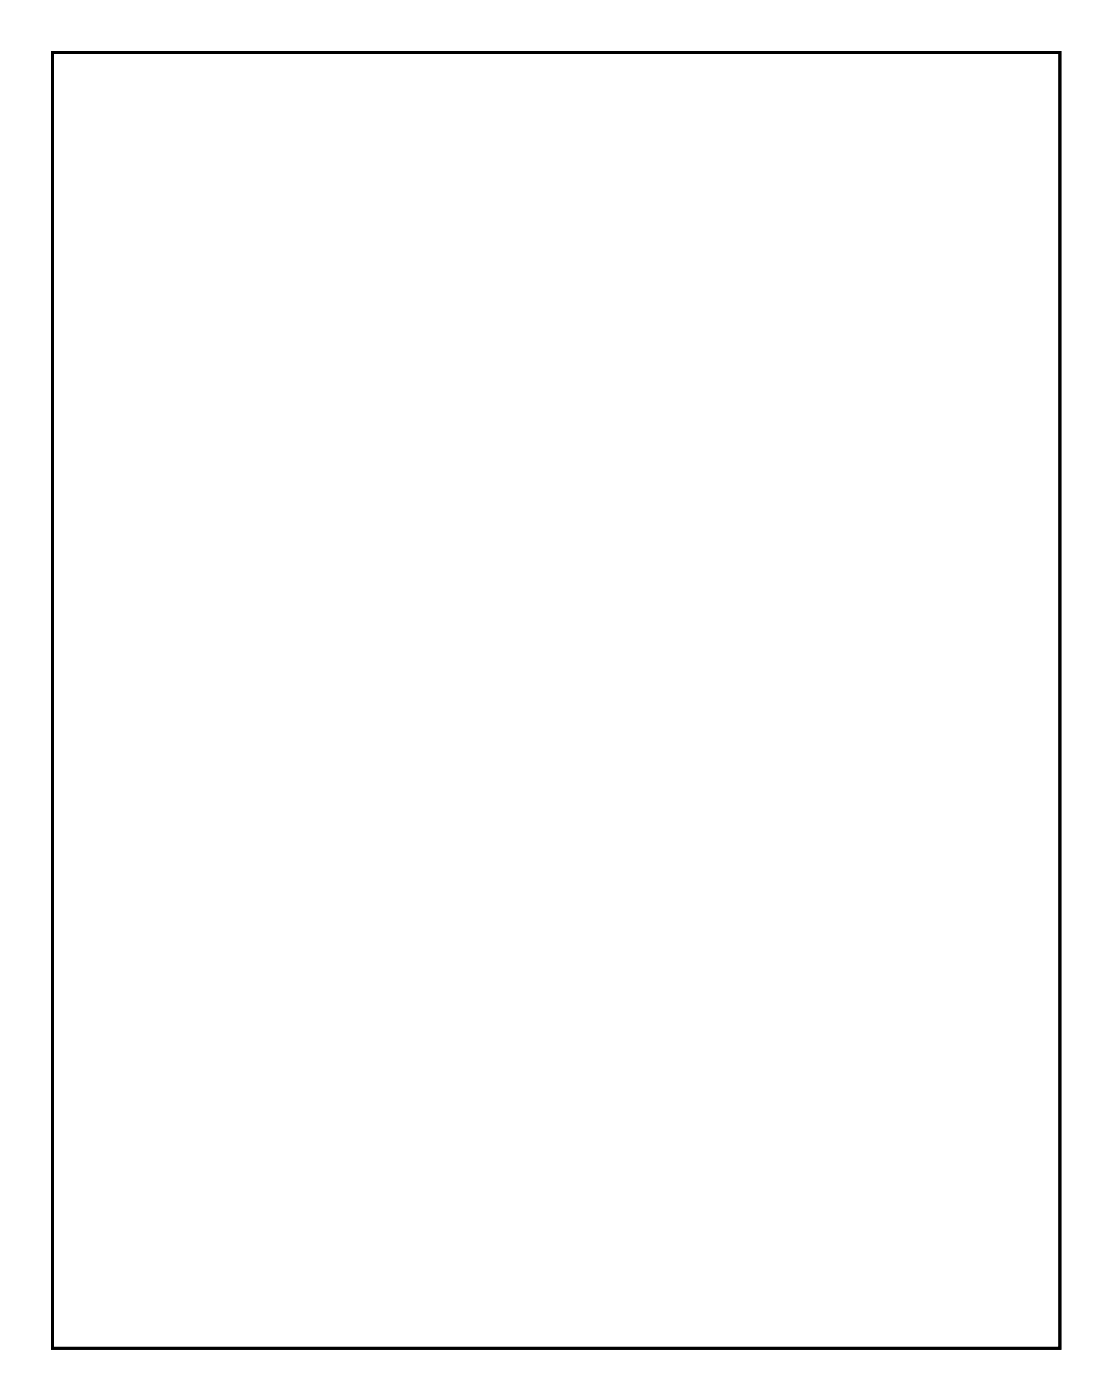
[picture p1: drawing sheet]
<svg xmlns="http://www.w3.org/2000/svg" width="77mm" height="97mm" viewBox="0 0 77 97" stroke-linecap="round" stroke-linejoin="round" font-family="sans-serif">
<path d="M3.6 3.6h69.8v89.8h-69.8z" fill="none" stroke="#000" stroke-width=".2"/>
<path d="M3.6 3.6h69.8v89.8h-69.8zM3.6 3.6v89.8h69.8v-89.8z" fill="#000"/>
<circle cx="22.1" cy="47.2" r=".67" fill="#fff"/>
<circle cx="22.1" cy="47.2" r=".67" fill="none" stroke="#fff" stroke-width=".69" stroke-linecap="butt"/>
<path d="M21.5 46.5h1.3v1.4h-1.3z" fill="#fff"/>
<path d="M21.5 46.5h1.3v1.4h-1.3z" fill="none" stroke="#fff" stroke-width=".69" stroke-linecap="butt"/>
<circle cx="22.1" cy="49.7" r=".67" fill="#fff"/>
<circle cx="22.1" cy="49.7" r=".67" fill="none" stroke="#fff" stroke-width=".69" stroke-linecap="butt"/>
<circle cx="22.1" cy="52.3" r=".67" fill="#fff"/>
<circle cx="22.1" cy="52.3" r=".67" fill="none" stroke="#fff" stroke-width=".69" stroke-linecap="butt"/>
<circle cx="22.1" cy="54.8" r=".67" fill="#fff"/>
<circle cx="22.1" cy="54.8" r=".67" fill="none" stroke="#fff" stroke-width=".69" stroke-linecap="butt"/>
<circle cx="22.1" cy="57.4" r=".67" fill="#fff"/>
<circle cx="22.1" cy="57.4" r=".67" fill="none" stroke="#fff" stroke-width=".69" stroke-linecap="butt"/>
<circle cx="22.1" cy="59.9" r=".67" fill="#fff"/>
<circle cx="22.1" cy="59.9" r=".67" fill="none" stroke="#fff" stroke-width=".69" stroke-linecap="butt"/>
<circle cx="22.1" cy="62.4" r=".67" fill="#fff"/>
<circle cx="22.1" cy="62.4" r=".67" fill="none" stroke="#fff" stroke-width=".69" stroke-linecap="butt"/>
<circle cx="22.1" cy="65" r=".67" fill="#fff"/>
<circle cx="22.1" cy="65" r=".67" fill="none" stroke="#fff" stroke-width=".69" stroke-linecap="butt"/>
<circle cx="22.1" cy="67.5" r=".67" fill="#fff"/>
<circle cx="22.1" cy="67.5" r=".67" fill="none" stroke="#fff" stroke-width=".69" stroke-linecap="butt"/>
<circle cx="22.1" cy="70.1" r=".67" fill="#fff"/>
<circle cx="22.1" cy="70.1" r=".67" fill="none" stroke="#fff" stroke-width=".69" stroke-linecap="butt"/>
<circle cx="22.1" cy="72.6" r=".67" fill="#fff"/>
<circle cx="22.1" cy="72.6" r=".67" fill="none" stroke="#fff" stroke-width=".69" stroke-linecap="butt"/>
<circle cx="22.1" cy="75.1" r=".67" fill="#fff"/>
<circle cx="22.1" cy="75.1" r=".67" fill="none" stroke="#fff" stroke-width=".69" stroke-linecap="butt"/>
<circle cx="22.1" cy="77.7" r=".67" fill="#fff"/>
<circle cx="22.1" cy="77.7" r=".67" fill="none" stroke="#fff" stroke-width=".69" stroke-linecap="butt"/>
<circle cx="22.1" cy="80.2" r=".67" fill="#fff"/>
<circle cx="22.1" cy="80.2" r=".67" fill="none" stroke="#fff" stroke-width=".69" stroke-linecap="butt"/>
<circle cx="22.1" cy="82.8" r=".67" fill="#fff"/>
<circle cx="22.1" cy="82.8" r=".67" fill="none" stroke="#fff" stroke-width=".69" stroke-linecap="butt"/>
<circle cx="37.4" cy="47.2" r=".67" fill="#fff"/>
<circle cx="37.4" cy="47.2" r=".67" fill="none" stroke="#fff" stroke-width=".69" stroke-linecap="butt"/>
<circle cx="37.4" cy="49.7" r=".67" fill="#fff"/>
<circle cx="37.4" cy="49.7" r=".67" fill="none" stroke="#fff" stroke-width=".69" stroke-linecap="butt"/>
<circle cx="37.4" cy="52.3" r=".67" fill="#fff"/>
<circle cx="37.4" cy="52.3" r=".67" fill="none" stroke="#fff" stroke-width=".69" stroke-linecap="butt"/>
<circle cx="37.4" cy="54.8" r=".67" fill="#fff"/>
<circle cx="37.4" cy="54.8" r=".67" fill="none" stroke="#fff" stroke-width=".69" stroke-linecap="butt"/>
<circle cx="37.4" cy="57.4" r=".67" fill="#fff"/>
<circle cx="37.4" cy="57.4" r=".67" fill="none" stroke="#fff" stroke-width=".69" stroke-linecap="butt"/>
<circle cx="37.4" cy="59.9" r=".67" fill="#fff"/>
<circle cx="37.4" cy="59.9" r=".67" fill="none" stroke="#fff" stroke-width=".69" stroke-linecap="butt"/>
<circle cx="37.4" cy="62.4" r=".67" fill="#fff"/>
<circle cx="37.4" cy="62.4" r=".67" fill="none" stroke="#fff" stroke-width=".69" stroke-linecap="butt"/>
<circle cx="37.4" cy="65" r=".67" fill="#fff"/>
<circle cx="37.4" cy="65" r=".67" fill="none" stroke="#fff" stroke-width=".69" stroke-linecap="butt"/>
<circle cx="37.4" cy="67.5" r=".67" fill="#fff"/>
<circle cx="37.4" cy="67.5" r=".67" fill="none" stroke="#fff" stroke-width=".69" stroke-linecap="butt"/>
<circle cx="37.4" cy="70.1" r=".67" fill="#fff"/>
<circle cx="37.4" cy="70.1" r=".67" fill="none" stroke="#fff" stroke-width=".69" stroke-linecap="butt"/>
<circle cx="37.4" cy="72.6" r=".67" fill="#fff"/>
<circle cx="37.4" cy="72.6" r=".67" fill="none" stroke="#fff" stroke-width=".69" stroke-linecap="butt"/>
<circle cx="37.4" cy="75.1" r=".67" fill="#fff"/>
<circle cx="37.4" cy="75.1" r=".67" fill="none" stroke="#fff" stroke-width=".69" stroke-linecap="butt"/>
<circle cx="37.4" cy="77.7" r=".67" fill="#fff"/>
<circle cx="37.4" cy="77.7" r=".67" fill="none" stroke="#fff" stroke-width=".69" stroke-linecap="butt"/>
<circle cx="37.4" cy="80.2" r=".67" fill="#fff"/>
<circle cx="37.4" cy="80.2" r=".67" fill="none" stroke="#fff" stroke-width=".69" stroke-linecap="butt"/>
<circle cx="37.4" cy="82.8" r=".67" fill="#fff"/>
<circle cx="37.4" cy="82.8" r=".67" fill="none" stroke="#fff" stroke-width=".69" stroke-linecap="butt"/>
<circle cx="68.1" cy="80.2" r=".7" fill="#fff"/>
<circle cx="68.1" cy="80.2" r=".7" fill="none" stroke="#fff" stroke-width=".76" stroke-linecap="butt"/>
<circle cx="61.6" cy="80.2" r=".7" fill="#fff"/>
<circle cx="61.6" cy="80.2" r=".7" fill="none" stroke="#fff" stroke-width=".76" stroke-linecap="butt"/>
<circle cx="68.1" cy="75.7" r=".7" fill="#fff"/>
<circle cx="68.1" cy="75.7" r=".7" fill="none" stroke="#fff" stroke-width=".76" stroke-linecap="butt"/>
<circle cx="61.6" cy="75.7" r=".7" fill="#fff"/>
<circle cx="61.6" cy="75.7" r=".7" fill="none" stroke="#fff" stroke-width=".76" stroke-linecap="butt"/>
<circle cx="54" cy="80.2" r=".7" fill="#fff"/>
<circle cx="54" cy="80.2" r=".7" fill="none" stroke="#fff" stroke-width=".76" stroke-linecap="butt"/>
<circle cx="47.5" cy="80.2" r=".7" fill="#fff"/>
<circle cx="47.5" cy="80.2" r=".7" fill="none" stroke="#fff" stroke-width=".76" stroke-linecap="butt"/>
<circle cx="54" cy="75.7" r=".7" fill="#fff"/>
<circle cx="54" cy="75.7" r=".7" fill="none" stroke="#fff" stroke-width=".76" stroke-linecap="butt"/>
<circle cx="47.5" cy="75.7" r=".7" fill="#fff"/>
<circle cx="47.5" cy="75.7" r=".7" fill="none" stroke="#fff" stroke-width=".76" stroke-linecap="butt"/>
<circle cx="29.7" cy="39.6" r=".7" fill="#fff"/>
<circle cx="29.7" cy="39.6" r=".7" fill="none" stroke="#fff" stroke-width=".76" stroke-linecap="butt"/>
<circle cx="37.4" cy="39.6" r=".7" fill="#fff"/>
<circle cx="37.4" cy="39.6" r=".7" fill="none" stroke="#fff" stroke-width=".76" stroke-linecap="butt"/>
<circle cx="29.7" cy="42.1" r=".7" fill="#fff"/>
<circle cx="29.7" cy="42.1" r=".7" fill="none" stroke="#fff" stroke-width=".76" stroke-linecap="butt"/>
<circle cx="37.4" cy="42.1" r=".7" fill="#fff"/>
<circle cx="37.4" cy="42.1" r=".7" fill="none" stroke="#fff" stroke-width=".76" stroke-linecap="butt"/>
<circle cx="14.5" cy="59.9" r=".7" fill="#fff"/>
<circle cx="14.5" cy="59.9" r=".7" fill="none" stroke="#fff" stroke-width=".76" stroke-linecap="butt"/>
<circle cx="14.5" cy="52.3" r=".7" fill="#fff"/>
<circle cx="14.5" cy="52.3" r=".7" fill="none" stroke="#fff" stroke-width=".76" stroke-linecap="butt"/>
<circle cx="27.2" cy="44.7" r=".7" fill="#fff"/>
<circle cx="27.2" cy="44.7" r=".7" fill="none" stroke="#fff" stroke-width=".76" stroke-linecap="butt"/>
<circle cx="27.2" cy="37" r=".7" fill="#fff"/>
<circle cx="27.2" cy="37" r=".7" fill="none" stroke="#fff" stroke-width=".76" stroke-linecap="butt"/>
<circle cx="24.7" cy="44.7" r=".7" fill="#fff"/>
<circle cx="24.7" cy="44.7" r=".7" fill="none" stroke="#fff" stroke-width=".76" stroke-linecap="butt"/>
<circle cx="24.7" cy="37" r=".7" fill="#fff"/>
<circle cx="24.7" cy="37" r=".7" fill="none" stroke="#fff" stroke-width=".76" stroke-linecap="butt"/>
<circle cx="19.6" cy="62.4" r=".7" fill="#fff"/>
<circle cx="19.6" cy="62.4" r=".7" fill="none" stroke="#fff" stroke-width=".76" stroke-linecap="butt"/>
<circle cx="19.6" cy="54.8" r=".7" fill="#fff"/>
<circle cx="19.6" cy="54.8" r=".7" fill="none" stroke="#fff" stroke-width=".76" stroke-linecap="butt"/>
<circle cx="17" cy="59.9" r=".7" fill="#fff"/>
<circle cx="17" cy="59.9" r=".7" fill="none" stroke="#fff" stroke-width=".76" stroke-linecap="butt"/>
<circle cx="17" cy="52.3" r=".7" fill="#fff"/>
<circle cx="17" cy="52.3" r=".7" fill="none" stroke="#fff" stroke-width=".76" stroke-linecap="butt"/>
<circle cx="12" cy="59.9" r=".7" fill="#fff"/>
<circle cx="12" cy="59.9" r=".7" fill="none" stroke="#fff" stroke-width=".76" stroke-linecap="butt"/>
<circle cx="12" cy="52.3" r=".7" fill="#fff"/>
<circle cx="12" cy="52.3" r=".7" fill="none" stroke="#fff" stroke-width=".76" stroke-linecap="butt"/>
<circle cx="45" cy="14.2" r=".74" fill="#fff"/>
<circle cx="45" cy="14.2" r=".74" fill="none" stroke="#fff" stroke-width=".76" stroke-linecap="butt"/>
<circle cx="42.4" cy="14.2" r=".74" fill="#fff"/>
<circle cx="42.4" cy="14.2" r=".74" fill="none" stroke="#fff" stroke-width=".76" stroke-linecap="butt"/>
<circle cx="39.9" cy="14.2" r=".74" fill="#fff"/>
<circle cx="39.9" cy="14.2" r=".74" fill="none" stroke="#fff" stroke-width=".76" stroke-linecap="butt"/>
<circle cx="37.4" cy="14.2" r=".74" fill="#fff"/>
<circle cx="37.4" cy="14.2" r=".74" fill="none" stroke="#fff" stroke-width=".76" stroke-linecap="butt"/>
<circle cx="34.8" cy="14.2" r=".74" fill="#fff"/>
<circle cx="34.8" cy="14.2" r=".74" fill="none" stroke="#fff" stroke-width=".76" stroke-linecap="butt"/>
<circle cx="32.3" cy="14.2" r=".74" fill="#fff"/>
<circle cx="32.3" cy="14.2" r=".74" fill="none" stroke="#fff" stroke-width=".76" stroke-linecap="butt"/>
<circle cx="32.3" cy="37" r=".74" fill="#fff"/>
<circle cx="32.3" cy="37" r=".74" fill="none" stroke="#fff" stroke-width=".76" stroke-linecap="butt"/>
<circle cx="34.8" cy="37" r=".74" fill="#fff"/>
<circle cx="34.8" cy="37" r=".74" fill="none" stroke="#fff" stroke-width=".76" stroke-linecap="butt"/>
<circle cx="37.4" cy="37" r=".74" fill="#fff"/>
<circle cx="37.4" cy="37" r=".74" fill="none" stroke="#fff" stroke-width=".76" stroke-linecap="butt"/>
<circle cx="39.9" cy="37" r=".74" fill="#fff"/>
<circle cx="39.9" cy="37" r=".74" fill="none" stroke="#fff" stroke-width=".76" stroke-linecap="butt"/>
<circle cx="42.4" cy="37" r=".74" fill="#fff"/>
<circle cx="42.4" cy="37" r=".74" fill="none" stroke="#fff" stroke-width=".76" stroke-linecap="butt"/>
<circle cx="45" cy="37" r=".74" fill="#fff"/>
<circle cx="45" cy="37" r=".74" fill="none" stroke="#fff" stroke-width=".76" stroke-linecap="butt"/>
<circle cx="55.1" cy="49.7" r=".74" fill="#fff"/>
<circle cx="55.1" cy="49.7" r=".74" fill="none" stroke="#fff" stroke-width=".76" stroke-linecap="butt"/>
<circle cx="55.1" cy="52.3" r=".74" fill="#fff"/>
<circle cx="55.1" cy="52.3" r=".74" fill="none" stroke="#fff" stroke-width=".76" stroke-linecap="butt"/>
<circle cx="55.1" cy="54.8" r=".74" fill="#fff"/>
<circle cx="55.1" cy="54.8" r=".74" fill="none" stroke="#fff" stroke-width=".76" stroke-linecap="butt"/>
<path d="M54.4 49h1.5v1.5h-1.5z" fill="#fff"/>
<path d="M54.4 49h1.5v1.5h-1.5z" fill="none" stroke="#fff" stroke-width=".76" stroke-linecap="butt"/>
<circle cx="42.4" cy="54.8" r=".64" fill="#fff"/>
<circle cx="42.4" cy="54.8" r=".64" fill="none" stroke="#fff" stroke-width=".76" stroke-linecap="butt"/>
<circle cx="42.4" cy="49.7" r=".64" fill="#fff"/>
<circle cx="42.4" cy="49.7" r=".64" fill="none" stroke="#fff" stroke-width=".76" stroke-linecap="butt"/>
<circle cx="71.7" cy="5.4" r="1.1" fill="#fff"/>
<circle cx="71.7" cy="5.4" r="1.1" fill="none" stroke="#fff" stroke-width=".25"/>
<circle cx="5.3" cy="5.3" r="1.1" fill="#fff"/>
<circle cx="5.3" cy="5.3" r="1.1" fill="none" stroke="#fff" stroke-width=".25"/>
<circle cx="71.8" cy="91.8" r="1.1" fill="#fff"/>
<circle cx="71.8" cy="91.8" r="1.1" fill="none" stroke="#fff" stroke-width=".25"/>
<circle cx="5.3" cy="91.8" r="1.1" fill="#fff"/>
<circle cx="5.3" cy="91.8" r="1.1" fill="none" stroke="#fff" stroke-width=".25"/>
</svg>
